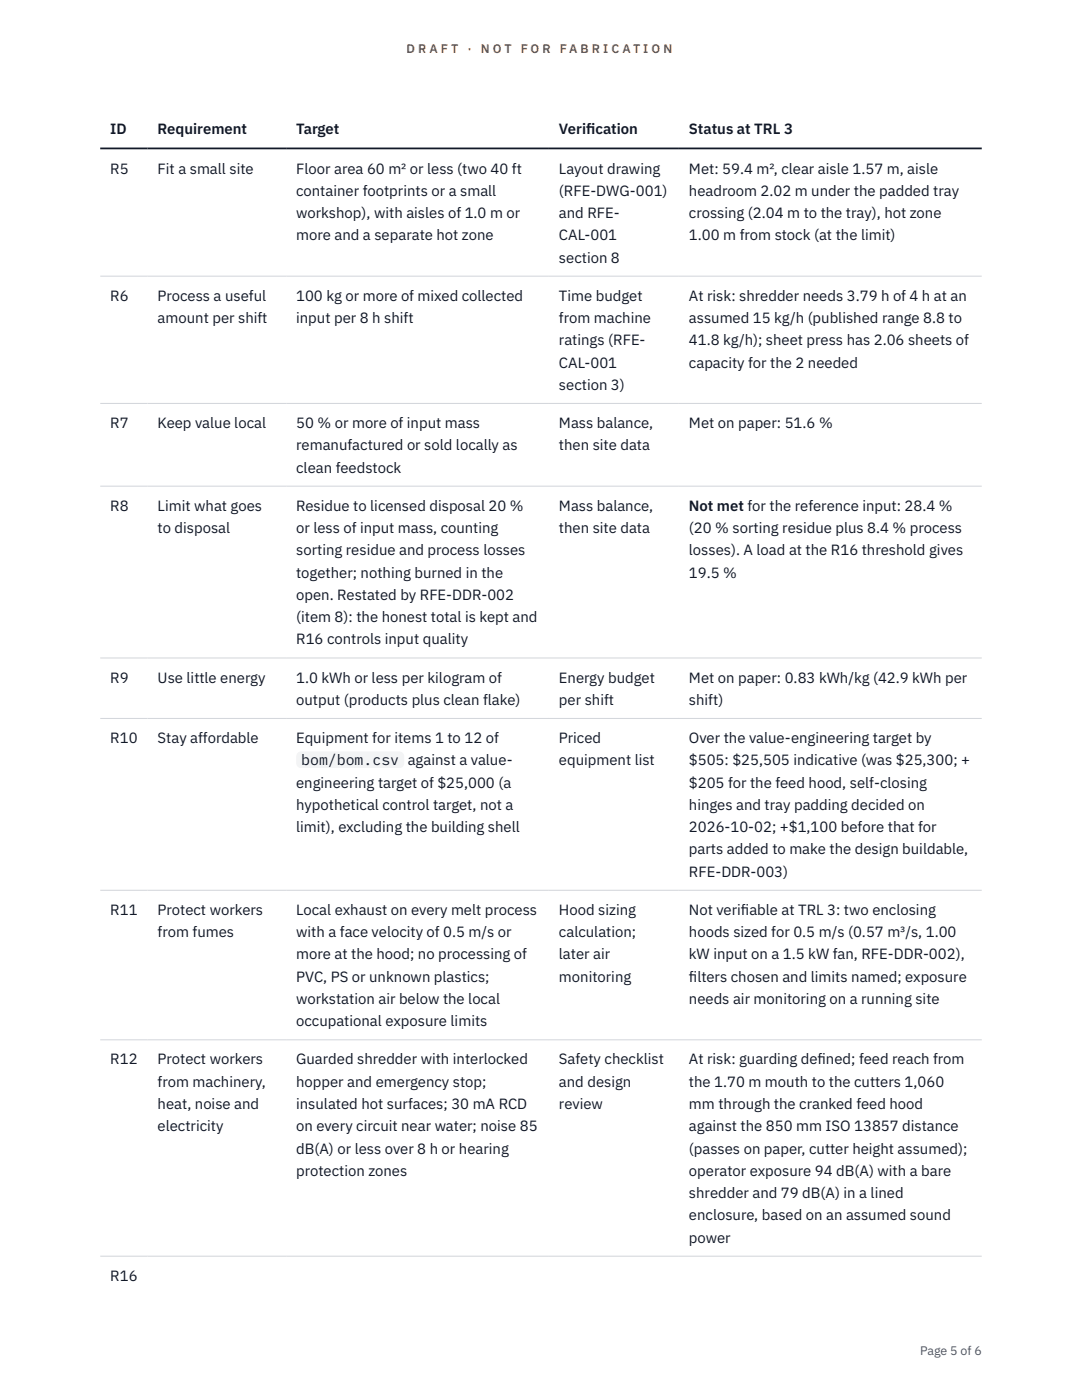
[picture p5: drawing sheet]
<svg xmlns="http://www.w3.org/2000/svg" width="216mm" height="279mm" viewBox="0 0 216 279" stroke-linecap="round" stroke-linejoin="round" font-family="sans-serif">
<defs><g id="words">
<g font-size="3" fill="#111827">
<text x="22" y="26.8">ID</text>
<text x="31.5" y="26.8">Requirement</text>
<text x="59.1" y="26.8">Target</text>
<text x="111.5" y="26.8">Verif</text>
<text x="117" y="26.8">ication</text>
<text x="137.5" y="26.8">Status at TRL 3</text>
<text x="22" y="34.6">R5</text>
<text x="31.5" y="34.6">Fit a small site</text>
<text x="59.1" y="34.6">Floor area 60 m² or less (two 40 ft</text>
<text x="111.5" y="34.6">Layout drawing</text>
<text x="137.5" y="34.6">Met: 59.4 m², clear aisle 1.57 m, aisle</text>
<text x="59.1" y="39.1">container footprints or a small</text>
<text x="111.5" y="39.1">(RFE-DWG-001)</text>
<text x="137.5" y="39.1">headroom 2.02 m under the padded tray</text>
<text x="59.1" y="43.5">workshop), with aisles of 1.0 m or</text>
<text x="59.1" y="48">more and a separate hot zone</text>
<text x="111.5" y="43.5">and RFE-</text>
<text x="111.5" y="48">CAL-001</text>
<text x="137.5" y="43.5">crossing (2.04 m to the tray), hot zone</text>
<text x="137.5" y="48">1.00 m from stock (at the limit)</text>
<text x="111.5" y="52.4">section 8</text>
<text x="22" y="60">R6</text>
<text x="31.5" y="60">Process a useful</text>
<text x="31.5" y="64.5">amount per shift</text>
<text x="59.1" y="60">100 kg or more of mixed collected</text>
<text x="59.1" y="64.5">input per 8 h shift</text>
<text x="111.5" y="60">Time budget</text>
<text x="111.5" y="64.5">from machine</text>
<text x="137.5" y="60">At risk: shredder needs 3.79 h of 4 h at an</text>
<text x="137.5" y="64.5">assumed 15 kg/h (published range 8.8 to</text>
<text x="111.5" y="68.9">ratings (RFE-</text>
<text x="137.5" y="68.9">41.8 kg/h); sheet press has 2.06 sheets of</text>
<text x="111.5" y="73.4">CAL-001</text>
<text x="111.5" y="77.8">section 3)</text>
<text x="137.5" y="73.4">capacity for the 2 needed</text>
<text x="22" y="85.4">R7</text>
<text x="31.5" y="85.4">Keep value local</text>
<text x="59.1" y="85.4">50 % or more of input mass</text>
<text x="59.1" y="89.9">remanufactured or sold locally as</text>
<text x="111.5" y="85.4">Mass balance,</text>
<text x="111.5" y="89.9">then site data</text>
<text x="137.5" y="85.4">Met on paper: 51.6 %</text>
<text x="59.1" y="94.3">clean feedstock</text>
<text x="22" y="101.9">R8</text>
<text x="31.5" y="101.9">Limit what goes</text>
<text x="59.1" y="101.9">Residue to licensed disposal 20 %</text>
<text x="111.5" y="101.9">Mass balance,</text>
<text x="137.5" y="101.9">Not met for the reference input: 28.4 %</text>
<text x="31.5" y="106.4">to disposal</text>
<text x="59.1" y="106.4">or less of input mass, counting</text>
<text x="111.5" y="106.4">then site data</text>
<text x="137.5" y="106.4">(20 % sorting residue plus 8.4 % process</text>
<text x="59.1" y="110.8">sorting residue and process losses</text>
<text x="137.5" y="110.8">losses). A load at the R16 threshold gives</text>
<text x="59.1" y="115.3">together; nothing burned in the</text>
<text x="59.1" y="119.7">open. Restated by RFE-DDR-002</text>
<text x="137.5" y="115.3">19.5 %</text>
<text x="59.1" y="124.2">(item 8): the honest total is kept and</text>
<text x="59.1" y="128.6">R16 controls input quality</text>
<text x="22" y="136.2">R9</text>
<text x="31.5" y="136.2">Use little energy</text>
<text x="59.1" y="136.2">1.0 kWh or less per kilogram of</text>
<text x="111.5" y="136.2">Energy budget</text>
<text x="137.5" y="136.2">Met on paper: 0.83 kWh/kg (42.9 kWh per</text>
<text x="59.1" y="140.7">output (products plus clean flake)</text>
<text x="111.5" y="140.7">per shift</text>
<text x="137.5" y="140.7">shift)</text>
<text x="22" y="148.3">R10</text>
<text x="31.5" y="148.3">Stay affordable</text>
<text x="59.1" y="148.3">Equipment for items 1 to 12 of</text>
<text x="111.5" y="148.3">Priced</text>
<text x="137.5" y="148.3">Over the value-engineering target by</text>
<text x="60.1" y="152.7">bom/bom.csv</text>
<text x="81.4" y="152.7">against a value-</text>
<text x="111.5" y="152.7">equipment list</text>
<text x="137.5" y="152.7">$505: $25,505 indicative (was $25,300; +</text>
<text x="59.1" y="157.2">engineering target of $25,000 (a</text>
<text x="59.1" y="161.6">hypothetical control target, not a</text>
<text x="137.5" y="157.2">$205 for the feed hood, self-closing</text>
<text x="137.5" y="161.6">hinges and tray padding decided on</text>
<text x="59.1" y="166.1">limit), excluding the building shell</text>
<text x="137.5" y="166.1">2026-10-02; +$1,100 before that for</text>
<text x="137.5" y="170.5">parts added to make the design buildable,</text>
<text x="137.5" y="175">RFE-DDR-003)</text>
<text x="22" y="182.6">R11</text>
<text x="31.5" y="182.6">Protect workers</text>
<text x="59.1" y="182.6">Local exhaust on every melt process</text>
<text x="111.5" y="182.6">Hood sizing</text>
<text x="137.5" y="182.6">Not verif</text>
<text x="147.9" y="182.6">iable at TRL 3: two enclosing</text>
<text x="31.5" y="187">from fumes</text>
<text x="59.1" y="187">with a face velocity of 0.5 m/s or</text>
<text x="59.1" y="191.5">more at the hood; no processing of</text>
<text x="111.5" y="187">calculation;</text>
<text x="111.5" y="191.5">later air</text>
<text x="137.5" y="187">hoods sized for 0.5 m/s (0.57 m³/s, 1.00</text>
<text x="137.5" y="191.5">kW input on a 1.5 kW fan, RFE-DDR-002),</text>
<text x="59.1" y="195.9">PVC, PS or unknown plastics;</text>
<text x="111.5" y="195.9">monitoring</text>
<text x="137.5" y="195.9">f</text>
<text x="137.5" y="195.9">ilters chosen and limits named; exposure</text>
<text x="59.1" y="200.4">workstation air below the local</text>
<text x="137.5" y="200.4">needs air monitoring on a running site</text>
<text x="59.1" y="204.8">occupational exposure limits</text>
<text x="22" y="212.4">R12</text>
<text x="31.5" y="212.4">Protect workers</text>
<text x="59.1" y="212.4">Guarded shredder with interlocked</text>
<text x="111.5" y="212.4">Safety checklist</text>
<text x="137.5" y="212.4">At risk: guarding def</text>
<text x="163.1" y="212.4">ined; feed reach from</text>
<text x="31.5" y="216.9">from machinery,</text>
<text x="31.5" y="221.3">heat, noise and</text>
<text x="59.1" y="216.9">hopper and emergency stop;</text>
<text x="59.1" y="221.3">insulated hot surfaces; 30 mA RCD</text>
<text x="111.5" y="216.9">and design</text>
<text x="111.5" y="221.3">review</text>
<text x="137.5" y="216.9">the 1.70 m mouth to the cutters 1,060</text>
<text x="137.5" y="221.3">mm through the cranked feed hood</text>
<text x="31.5" y="225.8">electricity</text>
<text x="59.1" y="225.8">on every circuit near water; noise 85</text>
<text x="137.5" y="225.8">against the 850 mm ISO 13857 distance</text>
<text x="59.1" y="230.2">dB(A) or less over 8 h or hearing</text>
<text x="137.5" y="230.2">(passes on paper, cutter height assumed);</text>
<text x="59.1" y="234.7">protection zones</text>
<text x="137.5" y="234.7">operator exposure 94 dB(A) with a bare</text>
<text x="137.5" y="239.1">shredder and 79 dB(A) in a lined</text>
<text x="137.5" y="243.6">enclosure, based on an assumed sound</text>
<text x="137.5" y="248">power</text>
<text x="22" y="255.6">R16</text>
</g>
<g font-size="2.5" fill="#b45309">
<text x="81.1" y="10.5">D R A F T</text>
<text x="93.3" y="10.5">·</text>
<text x="95.9" y="10.5">N O T</text>
<text x="103.9" y="10.5">F O R</text>
<text x="111.7" y="10.5">F A B R I C A T I O N</text>
</g>
<text font-size="2.5" fill="#4b5563" x="183.6" y="270.3">Page 5 of 6</text>
</g></defs>
<path d="M20 55.1h175.9M20 80.5h175.9M20 97h175.9M20 131.3h175.9M20 143.4h175.9M20 177.7h175.9M20 207.5h175.9M20 250.7h175.9" fill="none" stroke="#d1d5db" stroke-width=".2"/>
<path d="M20 29.6h175.9" fill="none" stroke="#111827" stroke-width=".35"/>
<path d="M59.1 150h21.6v3.3h-21.6z" fill="#f3f4f6"/>
<use href="#words"/>
</svg>
